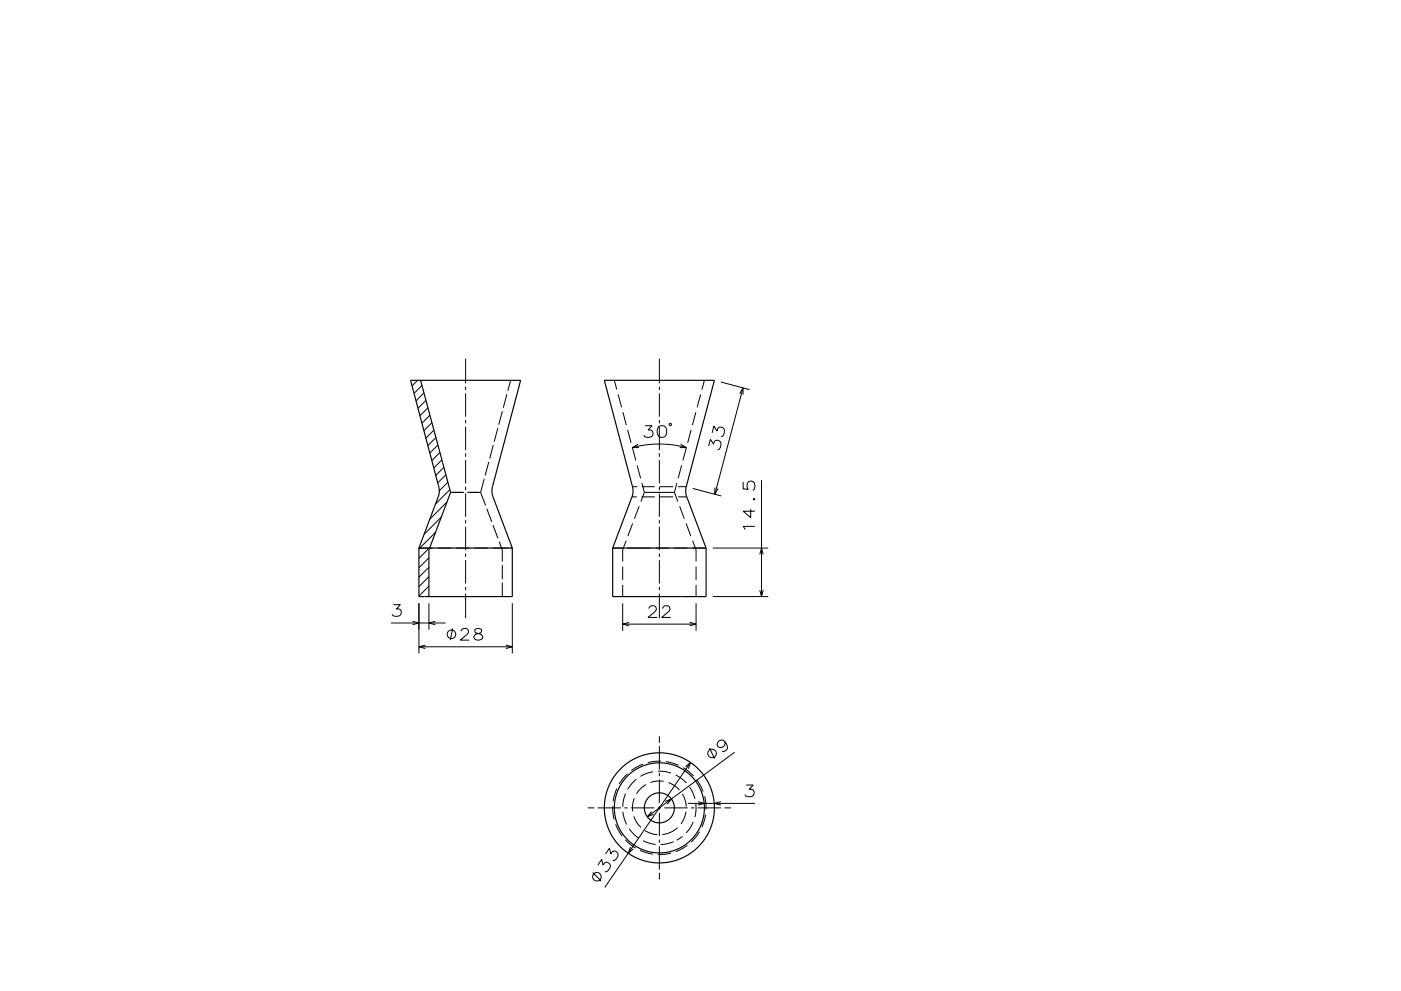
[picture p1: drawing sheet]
<svg xmlns="http://www.w3.org/2000/svg" width="420mm" height="297mm" viewBox="0 0 420 297" stroke-linecap="round" stroke-linejoin="round" font-family="sans-serif">
<g fill="none" stroke="#000" stroke-width=".3">
<path d="M125.2 114l-1.7 1.7M126.5 115.5l-2.4 2.4M127.1 117.8l-2.4 2.3M127.7 120l-2.4 2.4M139.6 107.5v7.4M139.6 115.9v1M139.6 117.9v7M152 118.2l-1.1 4M153.1 114l-.9 3.1M184.2 114l.7 2.8M185.3 118.2l1 3.9M197.7 107.5v7.4"/>
<path d="M197.7 115.9v1M197.7 117.9v7M210 118.2l-1 3.9M211.2 114l-.8 2.8M216.1 114.5l8.6 2.3M221.8 118l.9-1.8 .1 2M222.7 116.2l-8.4 31.9M128.3 122.2l-2.4 2.4M128.9 124.4l-2.4 2.4M129.5 126.7l-2.4 2.4M130.1 128.9l-2.4 2.4M130.7 131.1l-2.4 2.4"/>
<path d="M131.3 133.4l-2.4 2.4M131.9 135.6l-2.4 2.4M132.5 137.8l-2.5 2.5M139.6 125.9v1M139.6 127.9v7M139.6 135.9v1M139.6 137.9v7M146.5 138.4l-1.1 4.1M147.9 133.4l-1.1 4M149.2 128.3l-1 4.1M150.6 123.2l-1.1 4.1M186.7 123.5l1.1 3.9"/>
<path d="M188.2 128.8l1 3.9M189.6 134.1l4-.8 3.8-.2 4 .2 3.9 .7 .5 .1-1.1 3.9M189.6 134.2l1 3.8M191 139.5l1 3.8M191.3 133.1l-1.7 1h2M193.4 127.6h2.1l-1.2 1.3h.8a1.16 1.16 0 0 1 .1 2 1.78 1.78 0 0 1-2.2-.4M197.6 127.7a1.54 1.54 0 0 1 1.8 .2 1.54 1.54 0 0 1 .4 1.8 1.41 1.41 0 0 1-1.4 1.4 1.41 1.41 0 0 1-1.4-1.5l.2-1.3zM197.7 125.9v1M197.7 127.9v7M197.7 135.9v1M197.7 137.9v7M200.6 127.1l.5-.2 .2 .4-.5 .3z"/>
<path d="M204 133.1l1.8 1h-2M204.3 139.5l-1 3.8M207.2 128.8l-1 3.9M208.6 123.5l-1 3.9M212.4 133.7l.6-2 .9 1.4 .2-.7a1.16 1.16 0 0 1 2 .3 1.77 1.77 0 0 1-1 2.1M213.5 129.7l.5-2 1 1.5 .2-.8a1.16 1.16 0 0 1 2 .4 1.78 1.78 0 0 1-1 2.1M130.6 159.5l-5 5M132.3 155l-5.2 5.1M133.1 140.1l-2.5 2.4M133.7 142.3l-2.5 2.4M134 150.4l-5.1 5.2M134.3 144.5l-2.6 2.6"/>
<path d="M134.9 146.7l-4.3 4.3M135.1 147.6h4M139.6 145.9v1M139.6 147.9v7M139.6 155.9v1M139.6 157.9v7M140.1 147.6h4M144.1 147.6l1.5 3.9M145.2 143.5l-1.1 4.1M145.9 152.5l1.5 3.9M147.8 157.4l1.5 3.9M189.5 148.9h1.4"/>
<path d="M189.6 145.9h1.4M189.7 156.9l-1.5 3.7M191.6 151.7l-1.4 3.8M192.3 148.9h4M192.4 145.9h3.9M192.4 144.8l.8 2.8M193.2 147.6h9M193.2 147.6l-1.1 2.7M197.7 145.9v1M197.7 147.9v7M197.7 155.9v1M197.7 157.9v7"/>
<path d="M197.8 145.9h4M197.8 148.9h4M202.2 147.6l1 2.7M202.9 144.8l-.7 2.8M203.3 145.9h2.4M203.3 148.9h2.6M203.7 151.7l1.5 3.8M205.7 156.9l1.4 3.7M207.7 146.4l8.5 2.2M214.3 146.1v2l1-1.7M222.8 144.4v2.1l1.5 .2a1.38 1.38 0 0 1-.3-1.8 1.38 1.38 0 0 1 1.8-.5 1.69 1.69 0 0 1-.1 2.6M225.1 152.5v2.6l-2.3-1.9h3.5"/>
<path d="M225.8 149.6l.3-.2 .2 .3-.3 .2zM226.3 157.8h-3.5l.6 .9M228.3 143.9v34.9M125.6 164.3h4.1M128.6 178.5l-.3 .3M128.6 175.7l-3 3M128.6 172.8l-3 3M128.6 170l-3 3M128.6 167.2l-3 3M128.9 164.1l-3.3 3.2M131.2 164.3h4M136.7 164.3h4"/>
<path d="M139.6 165.9v1M139.6 167.9v7M139.6 175.9v1M139.6 177.9v7.4M142.2 164.3h4M147.7 164.3h4.7M149.6 162.3l1 2.5v3.5M150.6 169.3v4.2M150.6 174.6v4.2M153 164.3h.6M183.7 164.3h2.9M186.7 169.8v4"/>
<path d="M186.7 175.3v3.5M187.7 162l-1 2.8v3.5M188.1 164.3h7M196.6 164.3h4M197.7 165.9v1M197.7 167.9v7M197.7 175.9v1M197.7 177.9v7.4M202.1 164.3h4M207.6 164.3h4.1M207.6 162l1.1 2.8v3.5M208.7 169.8v4"/>
<path d="M208.7 175.3v3.5M213.7 178.8h16.6M213.7 164.3h16.6M227.8 176.9l.5 1.9 .5-1.9M227.8 166.2l.5-1.9 .5 1.9M117.2 186.7h16.4M117.9 181.2h2.1l-1.2 1.3h.8a1.16 1.16 0 0 1 .2 2 1.78 1.78 0 0 1-2.3-.4M123.7 186.2l1.9 .5-1.9 .5M125.6 180.8v15M125.6 193.8h28M127.5 193.3l-1.9 .5 1.9 .6M128.6 180.8v7.9"/>
<path d="M130.5 186.2l-1.9 .5 1.9 .5M135.7 188.3l-.7 3.5M138.3 189.2v-.2a1.17 1.17 0 0 1 1.1-.7 1.17 1.17 0 0 1 1.1 .8v.4l-.6 .8-1.9 1.5h2.7M142.6 188.5a.72 .72 0 0 0-.2 .7 .72 .72 0 0 0 .5 .6l1.2 .3 .4 .3 .2 .7a1.42 1.42 0 0 1-1.4 .8 1.42 1.42 0 0 1-1.2-1.1l.5-.7 1.2-.3a.71 .71 0 0 0 .6-.6 .71 .71 0 0 0-.3-.7l-.5-.2zM151.7 193.3l1.9 .5-1.9 .6M153.6 180.8v15M186.7 180.8v8.2M186.7 187h22M188.6 186.5l-1.9 .5 1.9 .6M194.6 182.4v-.2a1.17 1.17 0 0 1 1.1-.7 1.17 1.17 0 0 1 1.1 .8l-.2 .7-.4 .5-1.9 1.5h2.7M198.6 182.4v-.2a1.17 1.17 0 0 1 1.2-.7 1.17 1.17 0 0 1 1 .8l-.1 .7-.4 .5-1.9 1.5h2.7M206.7 186.5l2 .5-2 .6"/>
<path d="M208.7 180.8v8.2M184.9 236.3l-1.1 3.8M187.5 237.9l-.6 1.9-.2 2M188.1 231.9l-2.5 3.1M190.1 239.2a8.1 8.1 0 0 0-.4 4M190.8 233.5l-1.5 1.4-1.1 1.7M192.8 229l-3.5 1.9M193.6 235.1a8.1 8.1 0 0 0-2.8 2.8M195.7 231.3l-1.9 .5-1.8 .9M197.2 231.1l2 .1 2 .5M197.7 220.7v1.9M197.7 223.6v7"/>
<path d="M197.7 231.6v1M197.7 233.6v7M198.2 228.1l-4 .5M198.9 234.2a8 8 0 0 0-3.9 .3M199.6 228.3l3.9 1.1M200.4 234.5a8.1 8.1 0 0 1 3.3 2.2M202.6 232.3l1.7 1 1.4 1.3M204.6 238a8.1 8.1 0 0 1 1.1 3.7M204.8 230.1l3.1 2.5M205.5 229.8l1.5-1.3-.7 1.9M206.7 235.8l1 1.7 .6 1.9M207 228.5l-25.7 37.4"/>
<path d="M208.9 233.7l1.9 3.5M211.2 238.6l.5 4M212.7 224.2l1.5 3.2M217.2 222.2a1.22 1.22 0 0 0-1.8 0 1.22 1.22 0 0 0 .2 1.8 1.32 1.32 0 0 0 1.4-.4 1.32 1.32 0 0 0 .2-1.4 1.84 1.84 0 0 1 .5 2.6l-.9 .5-.4-.2M220.3 225.4l-26.2 19.4M223.7 235.3h2.1l-1.2 1.3h.8a1.16 1.16 0 0 1 .2 2 1.78 1.78 0 0 1-2.3-.4M176.2 242.1h2M179.2 242.1h7M179.2 259.3l1.2-1.7 .4 1.7 .4-.7a1.16 1.16 0 0 1 1.8 1 1.78 1.78 0 0 1-1.6 1.6M181.5 255.9l1.2-1.7 .4 1.7 .5-.6a1.16 1.16 0 0 1 1.7 1 1.78 1.78 0 0 1-1.6 1.6M183.7 241.6l.4 4M184.6 247l1.9 3.5"/>
<path d="M186.7 243.3l.4 1.9 .8 1.9M187.2 242.1h1M187.4 251.7l3.2 2.5M188.6 248.4l1.3 1.5 1.5 1.3M189 253.8l-.7 1.9 1.6-1.3M189.2 242.1h7M190 244.6a8 8 0 0 0 2.1 3.4M191.9 254.9l3.8 1.1M192.7 252l1.9 .7 2 .4M193.3 248.9a8.1 8.1 0 0 0 3.8 1.3M195.3 243.2l-1.2 1.6 1.8-.7M197.2 242.1h1"/>
<path d="M197.7 241.6v1M197.7 243.6v7M197.7 251.6v1M197.7 253.6v7M199.2 242.1h7M199.4 240.2l1.9-.8-1.3 1.6M201.2 255.7l-4 .4M201.9 252.3l-1.9 .6-1.9 .2M203.2 248a8 8 0 0 1-4.6 2.1M204.6 250.7l-1.7 1.1M205.7 243.2a8.1 8.1 0 0 1-1.5 3.7M206.1 253.3l-3.5 1.9"/>
<path d="M206.2 240.8h20.2M207.2 242.1h1M207.8 246.3l-.9 1.8-1.2 1.5M208.6 240.9v2.2l-.3 1.8M209.2 242.1h7M209.2 240.3l2 .5-2 .5M209.7 249.3l-2.5 3.1M211.5 244.1l-1.1 3.8M216.1 240.3l-1.9 .5 1.9 .5M217.2 242.1h1.9M177.7 261.5l2.5 2.5M197.7 261.6v2"/>
<circle cx="135.3" cy="190.1" r="1.28"/>
<circle cx="213.5" cy="225.8" r="1.28"/>
<circle cx="179" cy="262.8" r="1.28"/>
</g>
<g fill="none" stroke="#000" stroke-width=".35">
<path d="M126.1 114l9 33.6-6.5 17.2v14M125.6 164.3l5.9-15.6 .2-1.8-8.6-32.9h33l-8.6 32.8 .3 2.1 5.8 15.4M125.6 164.3h28M125.6 164.3v14.5h28v-14.5M183.7 164.3l5.8-15.6 .3-1.8-8.6-32.9h33l-8.6 32.8 .2 2 5.9 15.5M183.7 164.3h28M183.7 164.3v14.5h28v-14.5"/>
<circle cx="197.7" cy="242.1" r="16.5"/>
<circle cx="197.7" cy="242.1" r="13.5"/>
<circle cx="197.7" cy="242.1" r="4.5"/>
</g>
</svg>
